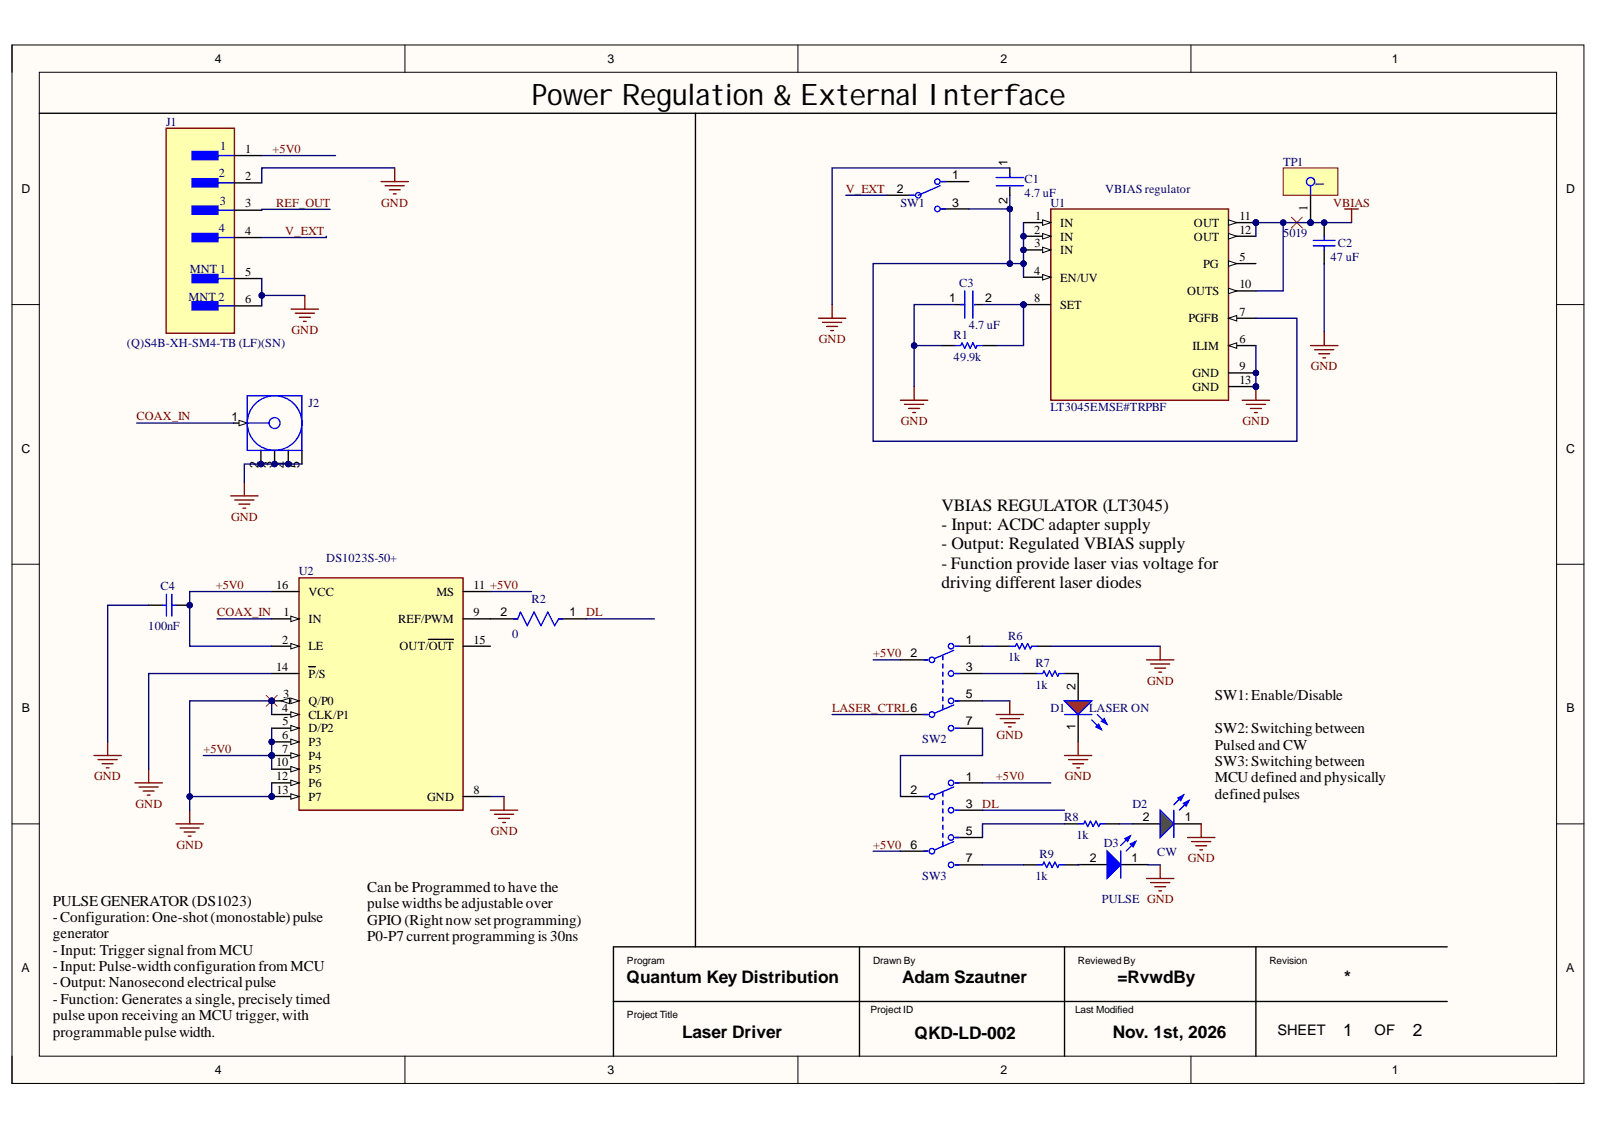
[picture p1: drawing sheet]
<svg xmlns="http://www.w3.org/2000/svg" width="297mm" height="210mm" viewBox="0 0 297 210" stroke-linecap="round" stroke-linejoin="round" font-family="sans-serif">
<defs><g id="words">
<text font-size="5.5" x="98.9" y="19.5">Power Regulation &amp; External Interface</text>
<g font-size="3.2">
<text x="175.1" y="95.1">VBIAS REGULATOR (LT3045)</text>
<text x="175.1" y="98.6">- Input: ACDC adapter supply</text>
<text x="175.1" y="102.2">- Output: Regulated VBIAS supply</text>
<text x="175.1" y="105.7">- Function provide laser vias voltage for</text>
<text x="175.1" y="109.3">driving different laser diodes</text>
<text x="116.5" y="182.7">Quantum Key Distribution</text>
<text x="167.8" y="182.7">Adam Szautner</text>
<text x="207.8" y="182.7">=RvwdBy</text>
<text x="250" y="182.7">*</text>
<text x="126.9" y="192.9">Laser Driver</text>
<text x="170.1" y="193.2">QKD-LD-002</text>
<text x="207" y="192.9">Nov. 1st, 2026</text>
<text x="249.8" y="192.6">1</text>
<text x="262.8" y="192.6">2</text>
</g>
<g font-size="2.8">
<text x="226" y="130.2">SW1:Enable/Disable</text>
<text x="226" y="136.3">SW2:Switchingbetween</text>
<text x="226" y="139.4">Pulsed and CW</text>
<text x="226" y="142.4">SW3:Switchingbetween</text>
<text x="226" y="145.5">MCU definedandphysically</text>
<text x="226" y="148.5">definedpulses</text>
<text x="68.3" y="165.8">Can be Programmed to have the</text>
<text x="9.8" y="168.4">PULSEGENERATOR (DS1023)</text>
<text x="9.8" y="171.4">-Configuration:One-shot(monostable)pulse</text>
<text x="68.3" y="168.9">pulsewidthsbeadjustableover</text>
<text x="68.3" y="171.9">GPIO (Rightnowsetprogramming)</text>
<text x="9.8" y="174.5">generator</text>
<text x="9.8" y="177.5">- Input: Trigger signal from MCU</text>
<text x="68.3" y="175">P0-P7currentprogrammingis 30ns</text>
<text x="9.8" y="180.5">-Input: Pulse-widthconfigurationfromMCU</text>
<text x="9.8" y="183.6">-Output: Nanosecondelectricalpulse</text>
<text x="9.8" y="186.6">- Function: Generates a single, precisely timed</text>
<text x="9.8" y="189.7">pulse upon receiving an MCU trigger, with</text>
<text x="9.8" y="192.7">programmablepulsewidth.</text>
</g>
<g font-size="2.7">
<text x="237.6" y="192.5">SHEET</text>
<text x="255.7" y="192.5">OF</text>
</g>
<g font-size="2.3">
<text x="39.9" y="11.7">4</text>
<text x="113" y="11.7">3</text>
<text x="186.1" y="11.7">2</text>
<text x="258.9" y="11.7">1</text>
<text x="45.6" y="28.4">1</text>
<text x="4" y="35.9">D</text>
<text x="45.6" y="33.5">2</text>
<text x="166.8" y="35.9">2</text>
<text x="177.1" y="33.3">1</text>
<text x="187.4" y="31" transform="rotate(-90 187.4 31)">1</text>
<text x="291.3" y="35.9">D</text>
<text x="45.6" y="38.6">3</text>
<text x="177.1" y="38.4">3</text>
<text x="187.4" y="38" transform="rotate(-90 187.4 38)">2</text>
<text x="192.5" y="40.9">1</text>
<text x="230.5" y="40.9">11</text>
<text x="243.2" y="39.2" transform="rotate(-90 243.2 39.2)">1</text>
<text x="45.6" y="43.7">4</text>
<text x="192.4" y="43.5">2</text>
<text x="192.4" y="46">3</text>
<text x="197.2" y="42.2">IN</text>
<text x="197.2" y="44.7">IN</text>
<text x="197.2" y="47.3">IN</text>
<text x="222.1" y="42.2">OUT</text>
<text x="222.1" y="44.7">OUT</text>
<text x="230.5" y="43.5">12</text>
<text x="45.6" y="51.3">5</text>
<text x="192.4" y="51.1">4</text>
<text x="197.2" y="52.3">EN/UV</text>
<text x="223.8" y="49.8">PG</text>
<text x="230.5" y="53.6">10</text>
<text x="230.5" y="48.5">5</text>
<text x="45.6" y="56.4">6</text>
<text x="176.5" y="56.2">1</text>
<text x="183.2" y="56.2">2</text>
<text x="192.4" y="56.2">8</text>
<text x="197.2" y="57.4">SET</text>
<text x="220.8" y="54.9">OUTS</text>
<text x="221" y="60">PGFB</text>
<text x="230.5" y="58.7">7</text>
<text x="221.8" y="65">ILIM</text>
<text x="230.5" y="63.8">6</text>
<text x="221.8" y="70.1">GND</text>
<text x="230.5" y="68.8">9</text>
<text x="230.5" y="71.4">13</text>
<text x="221.8" y="72.6">GND</text>
<text x="43.1" y="78.2">1</text>
<text x="4" y="84.1">C</text>
<text x="48.1" y="86.9" transform="rotate(-90 48.1 86.9)">2</text>
<text x="50.6" y="86.9" transform="rotate(-90 50.6 86.9)">3</text>
<text x="53.1" y="86.9" transform="rotate(-90 53.1 86.9)">4</text>
<text x="55.7" y="86.9" transform="rotate(-90 55.7 86.9)">5</text>
<text x="291.3" y="84.1">C</text>
<text x="51.4" y="109.5">16</text>
<text x="57.4" y="110.8">VCC</text>
<text x="81.2" y="110.8">MS</text>
<text x="88.1" y="109.5">11 +5V0</text>
<text x="52.5" y="119.7">2</text>
<text x="52.7" y="114.6">1</text>
<text x="57.4" y="115.9">IN</text>
<text x="74" y="115.9">REF/PWM</text>
<text x="88.1" y="119.7">15</text>
<text x="88.1" y="114.6">9</text>
<text x="93.1" y="114.6">2</text>
<text x="106" y="114.6">1</text>
<text x="179.7" y="119.7">1</text>
<text x="51.4" y="124.7">14</text>
<text x="57.4" y="120.9">LE</text>
<text x="74.3" y="120.9">OUT/OUT</text>
<text x="169.3" y="122.2">2</text>
<text x="179.7" y="124.7">3</text>
<text x="52.6" y="129.8">3</text>
<text x="57.4" y="126">P/S</text>
<text x="57.4" y="131.1">Q/P0</text>
<text x="179.7" y="129.8">5</text>
<text x="200.1" y="128.3" transform="rotate(-90 200.1 128.3)">2</text>
<text x="4.1" y="132.3">B</text>
<text x="52.5" y="132.3">4</text>
<text x="52.5" y="137.4">6</text>
<text x="52.6" y="134.9">5</text>
<text x="57.4" y="133.6">CLK/P1</text>
<text x="57.4" y="136.2">D/P2</text>
<text x="179.7" y="134.9">7</text>
<text x="200.1" y="135.7" transform="rotate(-90 200.1 135.7)">1</text>
<text x="291.4" y="132.3">B</text>
<text x="51.4" y="142.5">10</text>
<text x="52.5" y="140">7</text>
<text x="57.4" y="138.7">P3</text>
<text x="57.4" y="141.2">P4</text>
<text x="57.4" y="143.8">P5</text>
<text x="51.4" y="145">12</text>
<text x="51.5" y="147.6">13</text>
<text x="57.4" y="146.3">P6</text>
<text x="57.4" y="148.9">P7</text>
<text x="79.5" y="148.9">GND</text>
<text x="88.1" y="147.6">8</text>
<text x="169.3" y="147.7">2</text>
<text x="179.7" y="145.1">1</text>
<text x="179.7" y="150.2">3</text>
<text x="179.7" y="155.3">5</text>
<text x="212.6" y="152.7">2</text>
<text x="220.4" y="152.7">1</text>
<text x="169.3" y="157.8">6</text>
<text x="179.7" y="160.3">7</text>
<text x="202.7" y="160.3">2</text>
<text x="210.5" y="160.3">1</text>
<text x="4" y="180.6">A</text>
<text x="291.3" y="180.6">A</text>
<text x="39.9" y="199.7">4</text>
<text x="113" y="199.7">3</text>
<text x="186.1" y="199.7">2</text>
<text x="258.9" y="199.7">1</text>
</g>
<g font-size="2.3" fill="#000080">
<text x="30.9" y="23.3">J1</text>
<text x="41" y="27.9">1</text>
<text x="40.7" y="33">2</text>
<text x="190.6" y="34.1">C1</text>
<text x="205.6" y="35.9">VBIAS regulator</text>
<text x="238.7" y="30.8">TP1</text>
<text x="244.7" y="33.7" transform="rotate(90 244.7 33.7)">1</text>
<text x="40.9" y="38.1">3</text>
<text x="167.5" y="38.4">SW1</text>
<text x="190.6" y="36.6">4.7 uF</text>
<text x="195.4" y="38.4">U1</text>
<text x="40.7" y="43.2">4</text>
<text x="238.7" y="44">5019</text>
<text x="248.8" y="46">C2</text>
<text x="35.3" y="50.8">MNT 1</text>
<text x="178.4" y="53.4">C3</text>
<text x="247.5" y="48.5">47 uF</text>
<text x="35" y="55.9">MNT 2</text>
<text x="23.6" y="64.4">(Q)S4B-XH-SM4-TB (LF)(SN)</text>
<text x="177.4" y="63">R1</text>
<text x="180.2" y="61.2">4.7 uF</text>
<text x="177.4" y="67.1">49.9k</text>
<text x="57.4" y="75.6">J2</text>
<text x="195.4" y="76.4">LT3045EMSE#TRPBF</text>
<text x="55.6" y="107">U2</text>
<text x="60.7" y="104.4">DS1023S-50+</text>
<text x="29.9" y="109.8">C4</text>
<text x="98.8" y="112.1">R2</text>
<text x="27.6" y="117.1">100nF</text>
<text x="95.3" y="118.6">0</text>
<text x="187.5" y="118.9">R6</text>
<text x="187.5" y="123">1k</text>
<text x="192.6" y="124">R7</text>
<text x="192.6" y="128">1k</text>
<text x="195.4" y="132.3">D1</text>
<text x="202.6" y="132.3">LASER ON</text>
<text x="171.5" y="138.2">SW2</text>
<text x="197.9" y="152.7">R8</text>
<text x="210.6" y="150.2">D2</text>
<text x="193.4" y="159.6">R9</text>
<text x="200.2" y="156">1k</text>
<text x="205.3" y="157.5">D3</text>
<text x="215.2" y="159.1">CW</text>
<text x="171.5" y="163.6">SW3</text>
<text x="192.6" y="163.6">1k</text>
<text x="205" y="167.9">PULSE GND</text>
</g>
<g font-size="2.3" fill="#800000">
<text x="50.7" y="28.4">+5V0</text>
<text x="157.3" y="35.9">V_EXT</text>
<text x="51.4" y="38.5">REF_OUT</text>
<text x="70.9" y="38.4">GND</text>
<text x="248" y="38.4">VBIAS</text>
<text x="53.1" y="43.7">V_EXT</text>
<text x="54.2" y="62.1">GND</text>
<text x="152.3" y="63.8">GND</text>
<text x="243.8" y="68.8">GND</text>
<text x="25.4" y="78.1">COAX_IN</text>
<text x="167.6" y="79">GND</text>
<text x="231.1" y="79">GND</text>
<text x="43" y="96.8">GND</text>
<text x="40.1" y="109.5">+5V0</text>
<text x="40.4" y="114.6">COAX_IN</text>
<text x="109" y="114.6">DL</text>
<text x="162.4" y="122.2">+5V0</text>
<text x="213.3" y="127.3">GND</text>
<text x="154.8" y="132.3">LASER_CTRL6</text>
<text x="185.3" y="137.4">GND</text>
<text x="37.8" y="140">+5V0</text>
<text x="17.5" y="145">GND</text>
<text x="185.3" y="145">+5V0</text>
<text x="198" y="145">GND</text>
<text x="25.2" y="150.2">GND</text>
<text x="91.3" y="155.3">GND</text>
<text x="182.7" y="150.2">DL</text>
<text x="32.8" y="157.8">GND</text>
<text x="162.4" y="157.8">+5V0</text>
<text x="221" y="160.3">GND</text>
</g>
<g font-size="1.9">
<text x="116.6" y="179.2">Program</text>
<text x="162.4" y="179.2">Drawn By</text>
<text x="200.5" y="179.2">Reviewed By</text>
<text x="236.1" y="179.2">Revision</text>
<text x="116.6" y="189.3">Project Title</text>
<text x="161.9" y="188.3">Project ID</text>
<text x="200" y="188.3">Last Modified</text>
</g>
</g></defs>
<path d="M2.2 8.4h292.4v193h-292.4z" fill-rule="evenodd" fill="#fffcf8"/>
<path d="M2.2 8.4h292.4v193h-292.4z" fill="none" stroke="#000" stroke-width=".19"/>
<path d="M7.3 13.4h282.2v183h-282.2z" fill-rule="evenodd" fill="#fffcf8"/>
<g fill="none" stroke="#000" stroke-width=".19">
<path d="M2.2 8.4v5M7.3 13.4h282.2v183h-282.2zM75.3 8.4v5M148.4 8.4v5M221.5 8.4v5M2.2 56.6h5.1M289.5 56.6h5.1M2.2 104.9h5.1M289.5 104.9h5.1M2.2 153.2h5.1M289.5 153.2h5.1M2.2 196.4v5h5.1"/>
<path d="M75.3 196.4v5M148.4 196.4v5M221.5 196.4v5M289.5 201.4h5.1"/>
</g>
<path d="M159.9 176v20.4M198 176v20.4M233.6 176v20.4M269.2 176h-155.1v20.4M114.1 186.2h155.1" fill="none" stroke="#000" stroke-width=".25"/>
<path d="M30.9 23.8h12.7v38.2h-12.7z" fill-rule="evenodd" fill="#ffffb0"/>
<path d="M30.9 23.8h12.7v38.2h-12.7z" fill="none" stroke="#800000" stroke-width=".25"/>
<path d="M35.7 28.2h4.9v1.5h-4.9z" fill-rule="evenodd" fill="#00f"/>
<path d="M35.7 28.2h4.9v1.5h-4.9zM38 28.9h5.6" fill="none" stroke="#00f" stroke-width=".25"/>
<path d="M35.7 33.2h4.9v1.6h-4.9z" fill-rule="evenodd" fill="#00f"/>
<path d="M35.7 33.2h4.9v1.6h-4.9zM38 34h5.6" fill="none" stroke="#00f" stroke-width=".25"/>
<path d="M35.7 38.3h4.9v1.5h-4.9z" fill-rule="evenodd" fill="#00f"/>
<path d="M35.7 38.3h4.9v1.5h-4.9zM38 39.1h5.6" fill="none" stroke="#00f" stroke-width=".25"/>
<path d="M35.7 43.4h4.9v1.5h-4.9z" fill-rule="evenodd" fill="#00f"/>
<path d="M35.7 43.4h4.9v1.5h-4.9zM38 44.2h5.6" fill="none" stroke="#00f" stroke-width=".25"/>
<path d="M35.7 51h4.9v1.5h-4.9z" fill-rule="evenodd" fill="#00f"/>
<path d="M35.7 51h4.9v1.5h-4.9zM38 51.8h5.6" fill="none" stroke="#00f" stroke-width=".25"/>
<path d="M35.7 56.1h4.9v1.5h-4.9z" fill-rule="evenodd" fill="#00f"/>
<path d="M35.7 56.1h4.9v1.5h-4.9zM38 56.9h5.6" fill="none" stroke="#00f" stroke-width=".25"/>
<path d="M43.6 28.9h5.1M43.6 34h5.1M43.6 39.1h5.1M43.6 44.2h5.1M43.6 51.8h5.1M43.6 56.9h5.1" fill="none" stroke="#000" stroke-width=".25"/>
<g fill="none" stroke="#800000" stroke-width=".25">
<path d="M70.9 33.8h5.1M71.6 34.5h3.6M72.4 35.3h2M73.2 36h.5M73.4 31.2v2.6M54.2 57.5h5M54.9 58.2h3.6M55.7 59h2M56.4 59.8h.5M56.7 54.9v2.6M42.9 92.2h5.1M43.7 93h3.5"/>
<path d="M44.4 93.7h2.1M45.2 94.5h.5M45.4 89.7v2.5"/>
</g>
<circle cx="48.5" cy="86.3" r=".51" fill="#000080"/>
<circle cx="48.5" cy="86.3" r=".51" fill="none" stroke="#000080" stroke-width=".19"/>
<circle cx="51.1" cy="86.3" r=".51" fill="#000080"/>
<circle cx="51.1" cy="86.3" r=".51" fill="none" stroke="#000080" stroke-width=".19"/>
<circle cx="53.6" cy="86.3" r=".51" fill="#000080"/>
<circle cx="53.6" cy="86.3" r=".51" fill="none" stroke="#000080" stroke-width=".19"/>
<path d="M43.4 78.7h2.6" fill="none" stroke="#000" stroke-width=".25"/>
<path d="M44.5 78.1l1.5 .6-1.5 .5z" fill="#f8fcff"/>
<path d="M44.5 78.1l1.5 .6-1.5 .5z" fill="none" stroke="#000" stroke-width=".19"/>
<path d="M48.5 83.7v2.6" fill="none" stroke="#000" stroke-width=".25"/>
<circle cx="48.5" cy="86.3" r=".51" fill="#000080"/>
<circle cx="48.5" cy="86.3" r=".51" fill="none" stroke="#000080" stroke-width=".19"/>
<path d="M51.1 83.7v2.6" fill="none" stroke="#000" stroke-width=".25"/>
<circle cx="51.1" cy="86.3" r=".51" fill="#000080"/>
<circle cx="51.1" cy="86.3" r=".51" fill="none" stroke="#000080" stroke-width=".19"/>
<path d="M53.6 83.7v2.6" fill="none" stroke="#000" stroke-width=".25"/>
<circle cx="53.6" cy="86.3" r=".51" fill="#000080"/>
<circle cx="53.6" cy="86.3" r=".51" fill="none" stroke="#000080" stroke-width=".19"/>
<path d="M177.7 56.6h1.7M181.2 56.6h1.5M56.2 83.7v2.6" fill="none" stroke="#000" stroke-width=".25"/>
<g fill="none" stroke="#00f" stroke-width=".25">
<path d="M178.7 56.6h.7M179.4 54.1v5.1M181 54.1v5.1M181.2 56.6h.3M46 73.6h10.2v10.1h-10.2zM46 78.7h4.1"/>
<circle cx="51.1" cy="78.7" r="5.1"/>
<circle cx="51.1" cy="78.7" r="1.02"/>
</g>
<path d="M167.5 74.4h5.1M168.2 75.2h3.6M169 75.9h2M169.8 76.7h.5M170 71.9v2.5M243.8 64.3h5M244.5 65h3.6M245.3 65.8h2M246 66.5h.6M246.3 61.7v2.6" fill="none" stroke="#800000" stroke-width=".25"/>
<circle cx="246.3" cy="41.4" r=".51" fill="#000080"/>
<circle cx="246.3" cy="41.4" r=".51" fill="none" stroke="#000080" stroke-width=".19"/>
<path d="M246.3 41.4v2.5" fill="none" stroke="#000" stroke-width=".25"/>
<circle cx="246.3" cy="41.4" r=".51" fill="#000080"/>
<circle cx="246.3" cy="41.4" r=".51" fill="none" stroke="#000080" stroke-width=".19"/>
<path d="M246.3 46.5v2.5" fill="none" stroke="#000" stroke-width=".25"/>
<path d="M244.3 44.7h4M244.3 45.7h4M246.3 43.9v.8M246.3 45.7v.8" fill="none" stroke="#00f" stroke-width=".25"/>
<path d="M240.2 40.4l2 2M242.2 40.4l-2 2" fill="none" stroke="#f00" stroke-width=".19"/>
<circle cx="243.8" cy="41.4" r=".51" fill="#000080"/>
<circle cx="243.8" cy="41.4" r=".51" fill="none" stroke="#000080" stroke-width=".19"/>
<path d="M238.7 31.2h10.1v5.1h-10.1z" fill-rule="evenodd" fill="#ffffb0"/>
<path d="M238.7 31.2h10.1v5.1h-10.1z" fill="none" stroke="#800000" stroke-width=".19"/>
<g fill="none" stroke="#00f" stroke-width=".25">
<path d="M243.8 34.5v1.8"/>
<circle cx="243.8" cy="33.8" r=".76"/>
</g>
<path d="M243.8 36.3v5.1" fill="none" stroke="#000" stroke-width=".25"/>
<circle cx="243.8" cy="41.4" r=".51" fill="#000080"/>
<circle cx="243.8" cy="41.4" r=".51" fill="none" stroke="#000080" stroke-width=".19"/>
<circle cx="190.4" cy="43.9" r=".51" fill="#000080"/>
<circle cx="190.4" cy="43.9" r=".51" fill="none" stroke="#000080" stroke-width=".19"/>
<circle cx="190.4" cy="46.5" r=".51" fill="#000080"/>
<circle cx="190.4" cy="46.5" r=".51" fill="none" stroke="#000080" stroke-width=".19"/>
<circle cx="233.6" cy="41.4" r=".51" fill="#000080"/>
<circle cx="233.6" cy="41.4" r=".51" fill="none" stroke="#000080" stroke-width=".19"/>
<circle cx="190.4" cy="56.6" r=".51" fill="#000080"/>
<circle cx="190.4" cy="56.6" r=".51" fill="none" stroke="#000080" stroke-width=".19"/>
<circle cx="233.6" cy="69.3" r=".51" fill="#000080"/>
<circle cx="233.6" cy="69.3" r=".51" fill="none" stroke="#000080" stroke-width=".19"/>
<circle cx="233.6" cy="71.9" r=".51" fill="#000080"/>
<circle cx="233.6" cy="71.9" r=".51" fill="none" stroke="#000080" stroke-width=".19"/>
<path d="M195.4 38.8h33.1v35.6h-33.1z" fill-rule="evenodd" fill="#ffffb0"/>
<path d="M195.4 38.8h33.1v35.6h-33.1z" fill="none" stroke="#800000" stroke-width=".25"/>
<path d="M190.4 41.4h5" fill="none" stroke="#000" stroke-width=".25"/>
<path d="M193.9 40.9l1.5 .5-1.5 .5z" fill="#f8fcff"/>
<path d="M193.9 40.9l1.5 .5-1.5 .5z" fill="none" stroke="#000" stroke-width=".19"/>
<path d="M190.4 43.9h5" fill="none" stroke="#000" stroke-width=".25"/>
<path d="M193.9 43.4l1.5 .5-1.5 .5z" fill="#f8fcff"/>
<path d="M193.9 43.4l1.5 .5-1.5 .5z" fill="none" stroke="#000" stroke-width=".19"/>
<circle cx="190.4" cy="43.9" r=".51" fill="#000080"/>
<circle cx="190.4" cy="43.9" r=".51" fill="none" stroke="#000080" stroke-width=".19"/>
<path d="M190.4 46.5h5" fill="none" stroke="#000" stroke-width=".25"/>
<path d="M193.9 46l1.5 .5-1.5 .5z" fill="#f8fcff"/>
<path d="M193.9 46l1.5 .5-1.5 .5z" fill="none" stroke="#000" stroke-width=".19"/>
<circle cx="190.4" cy="46.5" r=".51" fill="#000080"/>
<circle cx="190.4" cy="46.5" r=".51" fill="none" stroke="#000080" stroke-width=".19"/>
<path d="M228.5 41.4h5.1" fill="none" stroke="#000" stroke-width=".25"/>
<path d="M228.5 40.9l1.5 .5-1.5 .5z" fill="#f8fcff"/>
<path d="M228.5 40.9l1.5 .5-1.5 .5z" fill="none" stroke="#000" stroke-width=".19"/>
<circle cx="233.6" cy="41.4" r=".51" fill="#000080"/>
<circle cx="233.6" cy="41.4" r=".51" fill="none" stroke="#000080" stroke-width=".19"/>
<path d="M228.5 43.9h5.1" fill="none" stroke="#000" stroke-width=".25"/>
<path d="M228.5 43.4l1.5 .5-1.5 .5z" fill="#f8fcff"/>
<path d="M228.5 43.4l1.5 .5-1.5 .5z" fill="none" stroke="#000" stroke-width=".19"/>
<path d="M190.4 51.5h5" fill="none" stroke="#000" stroke-width=".25"/>
<path d="M193.9 51l1.5 .5-1.5 .6z" fill="#f8fcff"/>
<path d="M193.9 51l1.5 .5-1.5 .6z" fill="none" stroke="#000" stroke-width=".19"/>
<path d="M228.5 64.3h5.1" fill="none" stroke="#000" stroke-width=".25"/>
<path d="M228.5 64.3l1.5-.6v1.1z" fill="#f8fcff"/>
<path d="M228.5 64.3l1.5-.6v1.1z" fill="none" stroke="#000" stroke-width=".19"/>
<path d="M228.5 54.1h5.1" fill="none" stroke="#000" stroke-width=".25"/>
<path d="M228.5 53.6l1.5 .5-1.5 .5z" fill="#f8fcff"/>
<path d="M228.5 53.6l1.5 .5-1.5 .5z" fill="none" stroke="#000" stroke-width=".19"/>
<path d="M228.5 49h5.1" fill="none" stroke="#000" stroke-width=".25"/>
<path d="M228.5 48.5l1.5 .5-1.5 .5z" fill="#f8fcff"/>
<path d="M228.5 48.5l1.5 .5-1.5 .5z" fill="none" stroke="#000" stroke-width=".19"/>
<path d="M228.5 59.2h5.1" fill="none" stroke="#000" stroke-width=".25"/>
<path d="M228.5 59.2l1.5-.5v1z" fill="#f8fcff"/>
<path d="M228.5 59.2l1.5-.5v1z" fill="none" stroke="#000" stroke-width=".19"/>
<path d="M190.4 56.6h5" fill="none" stroke="#000" stroke-width=".25"/>
<circle cx="190.4" cy="56.6" r=".51" fill="#000080"/>
<circle cx="190.4" cy="56.6" r=".51" fill="none" stroke="#000080" stroke-width=".19"/>
<path d="M228.5 69.3h5.1" fill="none" stroke="#000" stroke-width=".25"/>
<circle cx="233.6" cy="69.3" r=".51" fill="#000080"/>
<circle cx="233.6" cy="69.3" r=".51" fill="none" stroke="#000080" stroke-width=".19"/>
<path d="M228.5 71.9h5.1" fill="none" stroke="#000" stroke-width=".25"/>
<circle cx="233.6" cy="71.9" r=".51" fill="#000080"/>
<circle cx="233.6" cy="71.9" r=".51" fill="none" stroke="#000080" stroke-width=".19"/>
<path d="M231 74.4h5.1M231.8 75.2h3.6M232.6 75.9h2M233.3 76.7h.5M233.6 71.9v2.5" fill="none" stroke="#800000" stroke-width=".25"/>
<circle cx="233.6" cy="71.9" r=".51" fill="#000080"/>
<circle cx="233.6" cy="71.9" r=".51" fill="none" stroke="#000080" stroke-width=".19"/>
<path d="M7.3 21.1h282.2M129.4 21.1v154.9M164.9 36.3h5.1M175.1 33.8h5.1M175.1 38.8h5.1M187.8 31.2v1.8M187.8 34.8v1.5M175.1 64.3h2.6M182.7 64.3h2.6" fill="none" stroke="#000" stroke-width=".25"/>
<g fill="none" stroke="#00f" stroke-width=".25">
<path d="M169.3 36.3h.7M174.9 34.5l-4.1 1.8M175.1 33.8h.8M175.1 38.8h.8M185.3 33h5.1M185.3 34.5h5.1M187.8 32.2v.8M187.8 34.8v.2M177.7 64.3h1l.2-.6 .5 1.1 .5-1.1 .5 1.1 .6-1.1 .5 1.1 .2-.5h1"/>
<circle cx="170.8" cy="36.3" r=".51"/>
<circle cx="174.4" cy="33.8" r=".51"/>
<circle cx="174.4" cy="38.8" r=".51"/>
</g>
<path d="M250.1 38.8h2.6M251.4 38.8v2.6M152.2 59.2h5.1M153 59.9h3.6M154.8 56.6v2.6M153.8 60.7h2M154.5 61.5h.5" fill="none" stroke="#800000" stroke-width=".25"/>
<circle cx="50.5" cy="137.9" r=".51" fill="#000080"/>
<circle cx="50.5" cy="137.9" r=".51" fill="none" stroke="#000080" stroke-width=".19"/>
<circle cx="50.5" cy="140.5" r=".51" fill="#000080"/>
<circle cx="50.5" cy="140.5" r=".51" fill="none" stroke="#000080" stroke-width=".19"/>
<circle cx="50.5" cy="148.1" r=".51" fill="#000080"/>
<circle cx="50.5" cy="148.1" r=".51" fill="none" stroke="#000080" stroke-width=".19"/>
<circle cx="50.5" cy="130.3" r=".51" fill="#000080"/>
<circle cx="50.5" cy="130.3" r=".51" fill="none" stroke="#000080" stroke-width=".19"/>
<path d="M55.6 107.4h30.5v43.2h-30.5z" fill-rule="evenodd" fill="#ffffb0"/>
<path d="M55.6 107.4h30.5v43.2h-30.5z" fill="none" stroke="#800000" stroke-width=".25"/>
<path d="M50.5 110h5.1M50.5 125.2h5.1M50.5 132.8h5.1M57.4 124h1.3" fill="none" stroke="#000" stroke-width=".25"/>
<path d="M54.1 132.3l1.5 .5-1.5 .6z" fill="#f8fcff"/>
<path d="M54.1 132.3l1.5 .5-1.5 .6z" fill="none" stroke="#000" stroke-width=".19"/>
<path d="M50.5 135.4h5.1" fill="none" stroke="#000" stroke-width=".25"/>
<path d="M54.1 134.9l1.5 .5-1.5 .5z" fill="#f8fcff"/>
<path d="M54.1 134.9l1.5 .5-1.5 .5z" fill="none" stroke="#000" stroke-width=".19"/>
<path d="M50.5 115.1h5.1" fill="none" stroke="#000" stroke-width=".25"/>
<path d="M54.1 114.6l1.5 .5-1.5 .5z" fill="#f8fcff"/>
<path d="M54.1 114.6l1.5 .5-1.5 .5z" fill="none" stroke="#000" stroke-width=".19"/>
<path d="M50.5 120.1h5.1" fill="none" stroke="#000" stroke-width=".25"/>
<path d="M54.1 119.6l1.5 .5-1.5 .6z" fill="#f8fcff"/>
<path d="M54.1 119.6l1.5 .5-1.5 .6z" fill="none" stroke="#000" stroke-width=".19"/>
<path d="M79.7 118.9h4.6M86.1 110h5.1M50.5 137.9h5.1M86.1 120.1h5.1" fill="none" stroke="#000" stroke-width=".25"/>
<path d="M54.1 137.4l1.5 .5-1.5 .5z" fill="#f8fcff"/>
<path d="M54.1 137.4l1.5 .5-1.5 .5z" fill="none" stroke="#000" stroke-width=".19"/>
<circle cx="50.5" cy="137.9" r=".51" fill="#000080"/>
<circle cx="50.5" cy="137.9" r=".51" fill="none" stroke="#000080" stroke-width=".19"/>
<path d="M50.5 140.5h5.1" fill="none" stroke="#000" stroke-width=".25"/>
<path d="M54.1 140l1.5 .5-1.5 .5z" fill="#f8fcff"/>
<path d="M54.1 140l1.5 .5-1.5 .5z" fill="none" stroke="#000" stroke-width=".19"/>
<circle cx="50.5" cy="140.5" r=".51" fill="#000080"/>
<circle cx="50.5" cy="140.5" r=".51" fill="none" stroke="#000080" stroke-width=".19"/>
<path d="M50.5 143h5.1" fill="none" stroke="#000" stroke-width=".25"/>
<path d="M54.1 142.5l1.5 .5-1.5 .5z" fill="#f8fcff"/>
<path d="M54.1 142.5l1.5 .5-1.5 .5z" fill="none" stroke="#000" stroke-width=".19"/>
<path d="M50.5 145.6h5.1" fill="none" stroke="#000" stroke-width=".25"/>
<path d="M54.1 145l1.5 .6-1.5 .5z" fill="#f8fcff"/>
<path d="M54.1 145l1.5 .6-1.5 .5z" fill="none" stroke="#000" stroke-width=".19"/>
<path d="M50.5 148.1h5.1" fill="none" stroke="#000" stroke-width=".25"/>
<path d="M54.1 147.6l1.5 .5-1.5 .5z" fill="#f8fcff"/>
<path d="M54.1 147.6l1.5 .5-1.5 .5z" fill="none" stroke="#000" stroke-width=".19"/>
<circle cx="50.5" cy="148.1" r=".51" fill="#000080"/>
<circle cx="50.5" cy="148.1" r=".51" fill="none" stroke="#000080" stroke-width=".19"/>
<path d="M50.5 130.3h5.1" fill="none" stroke="#000" stroke-width=".25"/>
<path d="M54.1 129.8l1.5 .5-1.5 .5z" fill="#f8fcff"/>
<path d="M54.1 129.8l1.5 .5-1.5 .5z" fill="none" stroke="#000" stroke-width=".19"/>
<path d="M52.3 130.3l1.5-.5v1z" fill="#f8fcff"/>
<path d="M52.3 130.3l1.5-.5v1z" fill="none" stroke="#000" stroke-width=".19"/>
<circle cx="50.5" cy="130.3" r=".51" fill="#000080"/>
<circle cx="50.5" cy="130.3" r=".51" fill="none" stroke="#000080" stroke-width=".19"/>
<path d="M86.1 115.1h5.1M86.1 148.1h5.1" fill="none" stroke="#000" stroke-width=".25"/>
<path d="M91.2 150.6h5.1M92 151.4h3.5M92.7 152.2h2.1M93.5 152.9h.5M93.8 148.1v2.5" fill="none" stroke="#800000" stroke-width=".25"/>
<circle cx="35.3" cy="112.5" r=".51" fill="#000080"/>
<circle cx="35.3" cy="112.5" r=".51" fill="none" stroke="#000080" stroke-width=".19"/>
<path d="M27.7 112.5h2.5M32.7 112.5h2.6" fill="none" stroke="#000" stroke-width=".25"/>
<circle cx="35.3" cy="112.5" r=".51" fill="#000080"/>
<circle cx="35.3" cy="112.5" r=".51" fill="none" stroke="#000080" stroke-width=".19"/>
<path d="M30.2 112.5h.8M31 110.5v4.1M32 110.5v4.1M32 112.5h.7" fill="none" stroke="#00f" stroke-width=".25"/>
<path d="M32.7 153.2h5.1M33.5 153.9h3.6M34.3 154.7h2M35 155.5h.5M35.3 150.6v2.6" fill="none" stroke="#800000" stroke-width=".25"/>
<path d="M49.5 129.3l2 2M51.5 129.3l-2 2" fill="none" stroke="#f00" stroke-width=".19"/>
<circle cx="50.5" cy="130.3" r=".51" fill="#000080"/>
<circle cx="50.5" cy="130.3" r=".51" fill="none" stroke="#000080" stroke-width=".19"/>
<g fill="none" stroke="#800000" stroke-width=".25">
<path d="M20 137.9v2.6M185.3 132.8h5.1M186 133.6h3.6M186.8 134.4h2M187.6 135.1h.5M187.8 130.3v2.5M213.3 122.7h5M214 123.4h3.6M214.8 124.2h2M215.5 125h.5M215.8 120.1v2.6M17.5 140.5h5.1"/>
<path d="M18.2 141.2h3.6M19 142h2M19.8 142.8h.5M25.1 145.6h5.1M25.9 146.3h3.5M26.6 147.1h2.1M27.4 147.8h.5M27.7 143v2.6"/>
</g>
<g fill="none" stroke="#000" stroke-width=".25">
<path d="M91.2 115.1h5.1M103.9 115.1h5.1M167.5 122.7h5.1M167.5 132.8h5.1M177.7 120.1h5M177.7 125.2h5M177.7 130.3h5M177.7 135.4h5M185.3 120.1h2.5M190.4 125.2h2.5M192.9 120.1h2.5M198 125.2h2.5"/>
<path d="M167.5 148.1h5.1M167.5 158.3h5.1M177.7 145.6h5M177.7 150.6h5M177.7 155.7h5M198 153.2h2.5M205.6 153.2h2.6M177.7 160.8h5M190.4 160.8h2.5M198 160.8h2.5M200.8 160.8h5.1M208.5 160.8h5"/>
</g>
<g fill="none" stroke="#00f" stroke-width=".25">
<path d="M95.5 115.1h.8l.5-1.3 1.3 2.5 1.2-2.5 1.3 2.5 1.3-2.5 1.3 2.5 .7-1.2h.8M171.8 122.7h.8M171.8 132.8h.8M175.4 121.9v.8M175.4 123.4v.8M175.4 125v.7M175.4 126.5v.8M175.4 128v.8M175.4 129.5v.8M175.4 131.1v.7M177.4 120.9l-3.6 1.5M177.4 131.1l-3.6 1.5"/>
<path d="M177.7 120.1h.7M177.7 125.2h.7M177.7 130.3h.7M177.7 135.4h.7M187.8 120.1h1l.3-.5 .5 1.1 .5-1.1 .5 1.1 .5-1.1 .5 1.1 .3-.6h1M192.9 125.2h1l.3-.5 .5 1 .5-1 .5 1 .5-1 .5 1 .3-.5h1M171.8 148.1h.8M171.8 158.3h.8M175.4 147.3v.8M175.4 148.8v.8M175.4 150.4v.7M175.4 151.9v.8"/>
<path d="M175.4 153.4v.8M175.4 154.9v.8M175.4 156.5v.7M177.4 146.3l-3.6 1.5M177.4 156.5l-3.6 1.5M177.7 145.6h.7M177.7 150.6h.7M177.7 155.7h.7M200.5 153.2h1.1l.2-.5 .5 1 .5-1 .5 1 .5-1 .6 1 .2-.5h1M177.7 160.8h.7M192.9 160.8h1l.3-.5 .5 1 .5-1 .5 1 .5-1 .5 1 .3-.5h1"/>
<circle cx="173.3" cy="132.8" r=".51"/>
<circle cx="173.3" cy="122.7" r=".51"/>
<circle cx="176.9" cy="135.4" r=".51"/>
<circle cx="176.9" cy="120.1" r=".51"/>
<circle cx="176.9" cy="125.2" r=".51"/>
<circle cx="176.9" cy="130.3" r=".51"/>
<circle cx="173.3" cy="148.1" r=".51"/>
<circle cx="173.3" cy="158.3" r=".51"/>
<circle cx="176.9" cy="155.7" r=".51"/>
<circle cx="176.9" cy="150.6" r=".51"/>
<circle cx="176.9" cy="145.6" r=".51"/>
<circle cx="176.9" cy="160.8" r=".51"/>
</g>
<path d="M205.9 158.2l2.6 2.6-2.6 2.5z" fill="#00f"/>
<path d="M205.9 158.2l2.6 2.6-2.6 2.5zM210.2 155.4l-1.7 1.8M211.3 156.4l-1.8 1.8" fill="none" stroke="#00f" stroke-width=".25"/>
<path d="M210.2 156.9l1.1-.5-.5 1z" fill="#00f"/>
<path d="M210.2 156.9l1.1-.5-.5 1z" fill="none" stroke="#00f" stroke-width=".25"/>
<path d="M209.2 155.9l1-.5-.5 1z" fill="#00f"/>
<path d="M208.5 158.2v5.1M209.2 155.9l1-.5-.5 1z" fill="none" stroke="#00f" stroke-width=".25"/>
<path d="M213.3 163.3h5M214 164.1h3.6M214.8 164.9h2M215.5 165.6h.5M215.8 160.8v2.5" fill="none" stroke="#800000" stroke-width=".25"/>
<path d="M210.7 153.2h5.1M218.3 153.2h5.1" fill="none" stroke="#000" stroke-width=".25"/>
<path d="M215.8 150.6l2.5 2.6-2.5 2.5z" fill="#0f0"/>
<path d="M215.8 150.6l2.5 2.6-2.5 2.5zM220.1 147.8l-1.8 1.8M221.1 148.8l-1.7 1.8" fill="none" stroke="#00f" stroke-width=".25"/>
<path d="M220.1 149.4l1-.6-.5 1.1z" fill="#00f"/>
<path d="M220.1 149.4l1-.6-.5 1.1z" fill="none" stroke="#00f" stroke-width=".25"/>
<path d="M219.1 148.3l1-.5-.5 1z" fill="#00f"/>
<path d="M218.3 150.6v5.1M219.1 148.3l1-.5-.5 1z" fill="none" stroke="#00f" stroke-width=".25"/>
<path d="M220.9 155.7h5.1M221.6 156.5h3.6M222.4 157.2h2M223.2 158h.5M223.4 153.2v2.5" fill="none" stroke="#800000" stroke-width=".25"/>
<path d="M200.5 125.2v5.1M200.5 132.8v5.1" fill="none" stroke="#000" stroke-width=".25"/>
<path d="M198 130.3h5.1l-2.6 2.5z" fill="#f00"/>
<path d="M198 130.3h5.1l-2.6 2.5zM203.1 133.9l1.8 1.7M204.1 132.8l1.8 1.8" fill="none" stroke="#00f" stroke-width=".25"/>
<path d="M203.8 135.1l.6-.5 .5 1z" fill="#00f"/>
<path d="M203.8 135.1l.6-.5 .5 1z" fill="none" stroke="#00f" stroke-width=".25"/>
<path d="M204.9 134.1l.5-.5 .5 1z" fill="#00f"/>
<path d="M198 132.8h5.1M204.9 134.1l.5-.5 .5 1z" fill="none" stroke="#00f" stroke-width=".25"/>
<path d="M200.5 137.9v2.6M198 140.5h5.1M198.8 141.2h3.5M199.5 142h2.1M200.3 142.8h.5" fill="none" stroke="#800000" stroke-width=".25"/>
<path d="M48.7 51.8v5.1" fill="none" stroke="#000080" stroke-width=".25"/>
<circle cx="48.7" cy="54.9" r=".51" fill="#000080"/>
<circle cx="48.7" cy="54.9" r=".51" fill="none" stroke="#000080" stroke-width=".19"/>
<path d="M48.7 28.9h13.7M61.4 38.9h-12.7v.2M73.4 31.2h-24.7v2.8M48.7 54.9h8" fill="none" stroke="#000080" stroke-width=".25"/>
<circle cx="48.7" cy="54.9" r=".51" fill="#000080"/>
<circle cx="48.7" cy="54.9" r=".51" fill="none" stroke="#000080" stroke-width=".19"/>
<path d="M60.7 43.9v.3h-12M190.4 41.4v10.1M25.4 78.7h18M56.2 86.3h-10.8v3.4" fill="none" stroke="#000080" stroke-width=".25"/>
<circle cx="190.4" cy="49" r=".51" fill="#000080"/>
<circle cx="190.4" cy="49" r=".51" fill="none" stroke="#000080" stroke-width=".19"/>
<path d="M233.6 64.3v7.6" fill="none" stroke="#000080" stroke-width=".25"/>
<circle cx="233.6" cy="71.9" r=".51" fill="#000080"/>
<circle cx="233.6" cy="71.9" r=".51" fill="none" stroke="#000080" stroke-width=".19"/>
<path d="M233.6 41.4h5.1v12.7h-5.1" fill="none" stroke="#000080" stroke-width=".25"/>
<circle cx="238.7" cy="41.4" r=".51" fill="#000080"/>
<circle cx="238.7" cy="41.4" r=".51" fill="none" stroke="#000080" stroke-width=".19"/>
<circle cx="233.6" cy="41.4" r=".51" fill="#000080"/>
<circle cx="233.6" cy="41.4" r=".51" fill="none" stroke="#000080" stroke-width=".19"/>
<path d="M243.8 41.4h7.6" fill="none" stroke="#000080" stroke-width=".25"/>
<circle cx="243.8" cy="41.4" r=".51" fill="#000080"/>
<circle cx="243.8" cy="41.4" r=".51" fill="none" stroke="#000080" stroke-width=".19"/>
<path d="M233.6 41.4v2.5" fill="none" stroke="#000080" stroke-width=".25"/>
<circle cx="233.6" cy="41.4" r=".51" fill="#000080"/>
<circle cx="233.6" cy="41.4" r=".51" fill="none" stroke="#000080" stroke-width=".19"/>
<path d="M182.7 56.6h7.7v7.7h-5.1" fill="none" stroke="#000080" stroke-width=".25"/>
<circle cx="190.4" cy="56.6" r=".51" fill="#000080"/>
<circle cx="190.4" cy="56.6" r=".51" fill="none" stroke="#000080" stroke-width=".19"/>
<path d="M187.8 49h2.6" fill="none" stroke="#000080" stroke-width=".25"/>
<circle cx="187.8" cy="49" r=".51" fill="#000080"/>
<circle cx="187.8" cy="49" r=".51" fill="none" stroke="#000080" stroke-width=".19"/>
<circle cx="190.4" cy="49" r=".51" fill="#000080"/>
<circle cx="190.4" cy="49" r=".51" fill="none" stroke="#000080" stroke-width=".19"/>
<path d="M187.8 36.3v12.7h-25.4v33h78.8v-22.8h-7.6" fill="none" stroke="#000080" stroke-width=".25"/>
<circle cx="187.8" cy="38.8" r=".51" fill="#000080"/>
<circle cx="187.8" cy="38.8" r=".51" fill="none" stroke="#000080" stroke-width=".19"/>
<circle cx="187.8" cy="49" r=".51" fill="#000080"/>
<circle cx="187.8" cy="49" r=".51" fill="none" stroke="#000080" stroke-width=".19"/>
<path d="M170 64.3h5.1" fill="none" stroke="#000080" stroke-width=".25"/>
<circle cx="170" cy="64.3" r=".51" fill="#000080"/>
<circle cx="170" cy="64.3" r=".51" fill="none" stroke="#000080" stroke-width=".19"/>
<path d="M187.8 31.2h-33v25.4M177.7 56.6h-7.7v15.3" fill="none" stroke="#000080" stroke-width=".25"/>
<circle cx="170" cy="64.3" r=".51" fill="#000080"/>
<circle cx="170" cy="64.3" r=".51" fill="none" stroke="#000080" stroke-width=".19"/>
<path d="M157.3 36.3h7.6M238.7 41.4h5.1" fill="none" stroke="#000080" stroke-width=".25"/>
<circle cx="243.8" cy="41.4" r=".51" fill="#000080"/>
<circle cx="243.8" cy="41.4" r=".51" fill="none" stroke="#000080" stroke-width=".19"/>
<circle cx="238.7" cy="41.4" r=".51" fill="#000080"/>
<circle cx="238.7" cy="41.4" r=".51" fill="none" stroke="#000080" stroke-width=".19"/>
<path d="M246.3 49v12.7M91.2 110h7.6M50.5 145.6v2.5M91.2 148.1h2.6" fill="none" stroke="#000080" stroke-width=".25"/>
<circle cx="50.5" cy="148.1" r=".51" fill="#000080"/>
<circle cx="50.5" cy="148.1" r=".51" fill="none" stroke="#000080" stroke-width=".19"/>
<path d="M50.5 130.3v2.5" fill="none" stroke="#000080" stroke-width=".25"/>
<circle cx="50.5" cy="130.3" r=".51" fill="#000080"/>
<circle cx="50.5" cy="130.3" r=".51" fill="none" stroke="#000080" stroke-width=".19"/>
<path d="M50.5 130.3h-15.2v17.8h15.2" fill="none" stroke="#000080" stroke-width=".25"/>
<circle cx="50.5" cy="130.3" r=".51" fill="#000080"/>
<circle cx="50.5" cy="130.3" r=".51" fill="none" stroke="#000080" stroke-width=".19"/>
<circle cx="35.3" cy="148.1" r=".51" fill="#000080"/>
<circle cx="35.3" cy="148.1" r=".51" fill="none" stroke="#000080" stroke-width=".19"/>
<circle cx="50.5" cy="148.1" r=".51" fill="#000080"/>
<circle cx="50.5" cy="148.1" r=".51" fill="none" stroke="#000080" stroke-width=".19"/>
<path d="M50.5 140.5v2.5" fill="none" stroke="#000080" stroke-width=".25"/>
<circle cx="50.5" cy="140.5" r=".51" fill="#000080"/>
<circle cx="50.5" cy="140.5" r=".51" fill="none" stroke="#000080" stroke-width=".19"/>
<path d="M27.7 112.5h-7.7v25.4M40.4 115.1h10.1M50.5 110h-15.2v10.1h15.2M50.5 125.2h-22.8v17.8M35.3 148.1v2.5" fill="none" stroke="#000080" stroke-width=".25"/>
<circle cx="35.3" cy="148.1" r=".51" fill="#000080"/>
<circle cx="35.3" cy="148.1" r=".51" fill="none" stroke="#000080" stroke-width=".19"/>
<path d="M50.5 135.4v5.1" fill="none" stroke="#000080" stroke-width=".25"/>
<circle cx="50.5" cy="140.5" r=".51" fill="#000080"/>
<circle cx="50.5" cy="140.5" r=".51" fill="none" stroke="#000080" stroke-width=".19"/>
<path d="M37.8 140.5h12.7" fill="none" stroke="#000080" stroke-width=".25"/>
<circle cx="50.5" cy="140.5" r=".51" fill="#000080"/>
<circle cx="50.5" cy="140.5" r=".51" fill="none" stroke="#000080" stroke-width=".19"/>
<g fill="none" stroke="#000080" stroke-width=".25">
<path d="M180.2 38.8h7.6M109 115.1h12.7M154.8 132.8h12.7M162.4 122.7h5.1M182.7 135.4v5.1h-15.2v7.6M182.7 130.3h5.1M182.7 125.2h7.7M182.7 120.1h2.6M195.4 120.1h20.4M162.4 158.3h5.1M182.7 150.6h15.3M182.7 145.6h12.7"/>
<path d="M198 153.2h-15.3v2.5M208.2 153.2h2.5M182.7 160.8h7.7M200.8 160.8h-.3M213.5 160.8h2.3"/>
</g>
<circle cx="187.8" cy="38.8" r=".51" fill="#000080"/>
<circle cx="187.8" cy="38.8" r=".51" fill="none" stroke="#000080" stroke-width=".19"/>
<use href="#words"/>
</svg>
